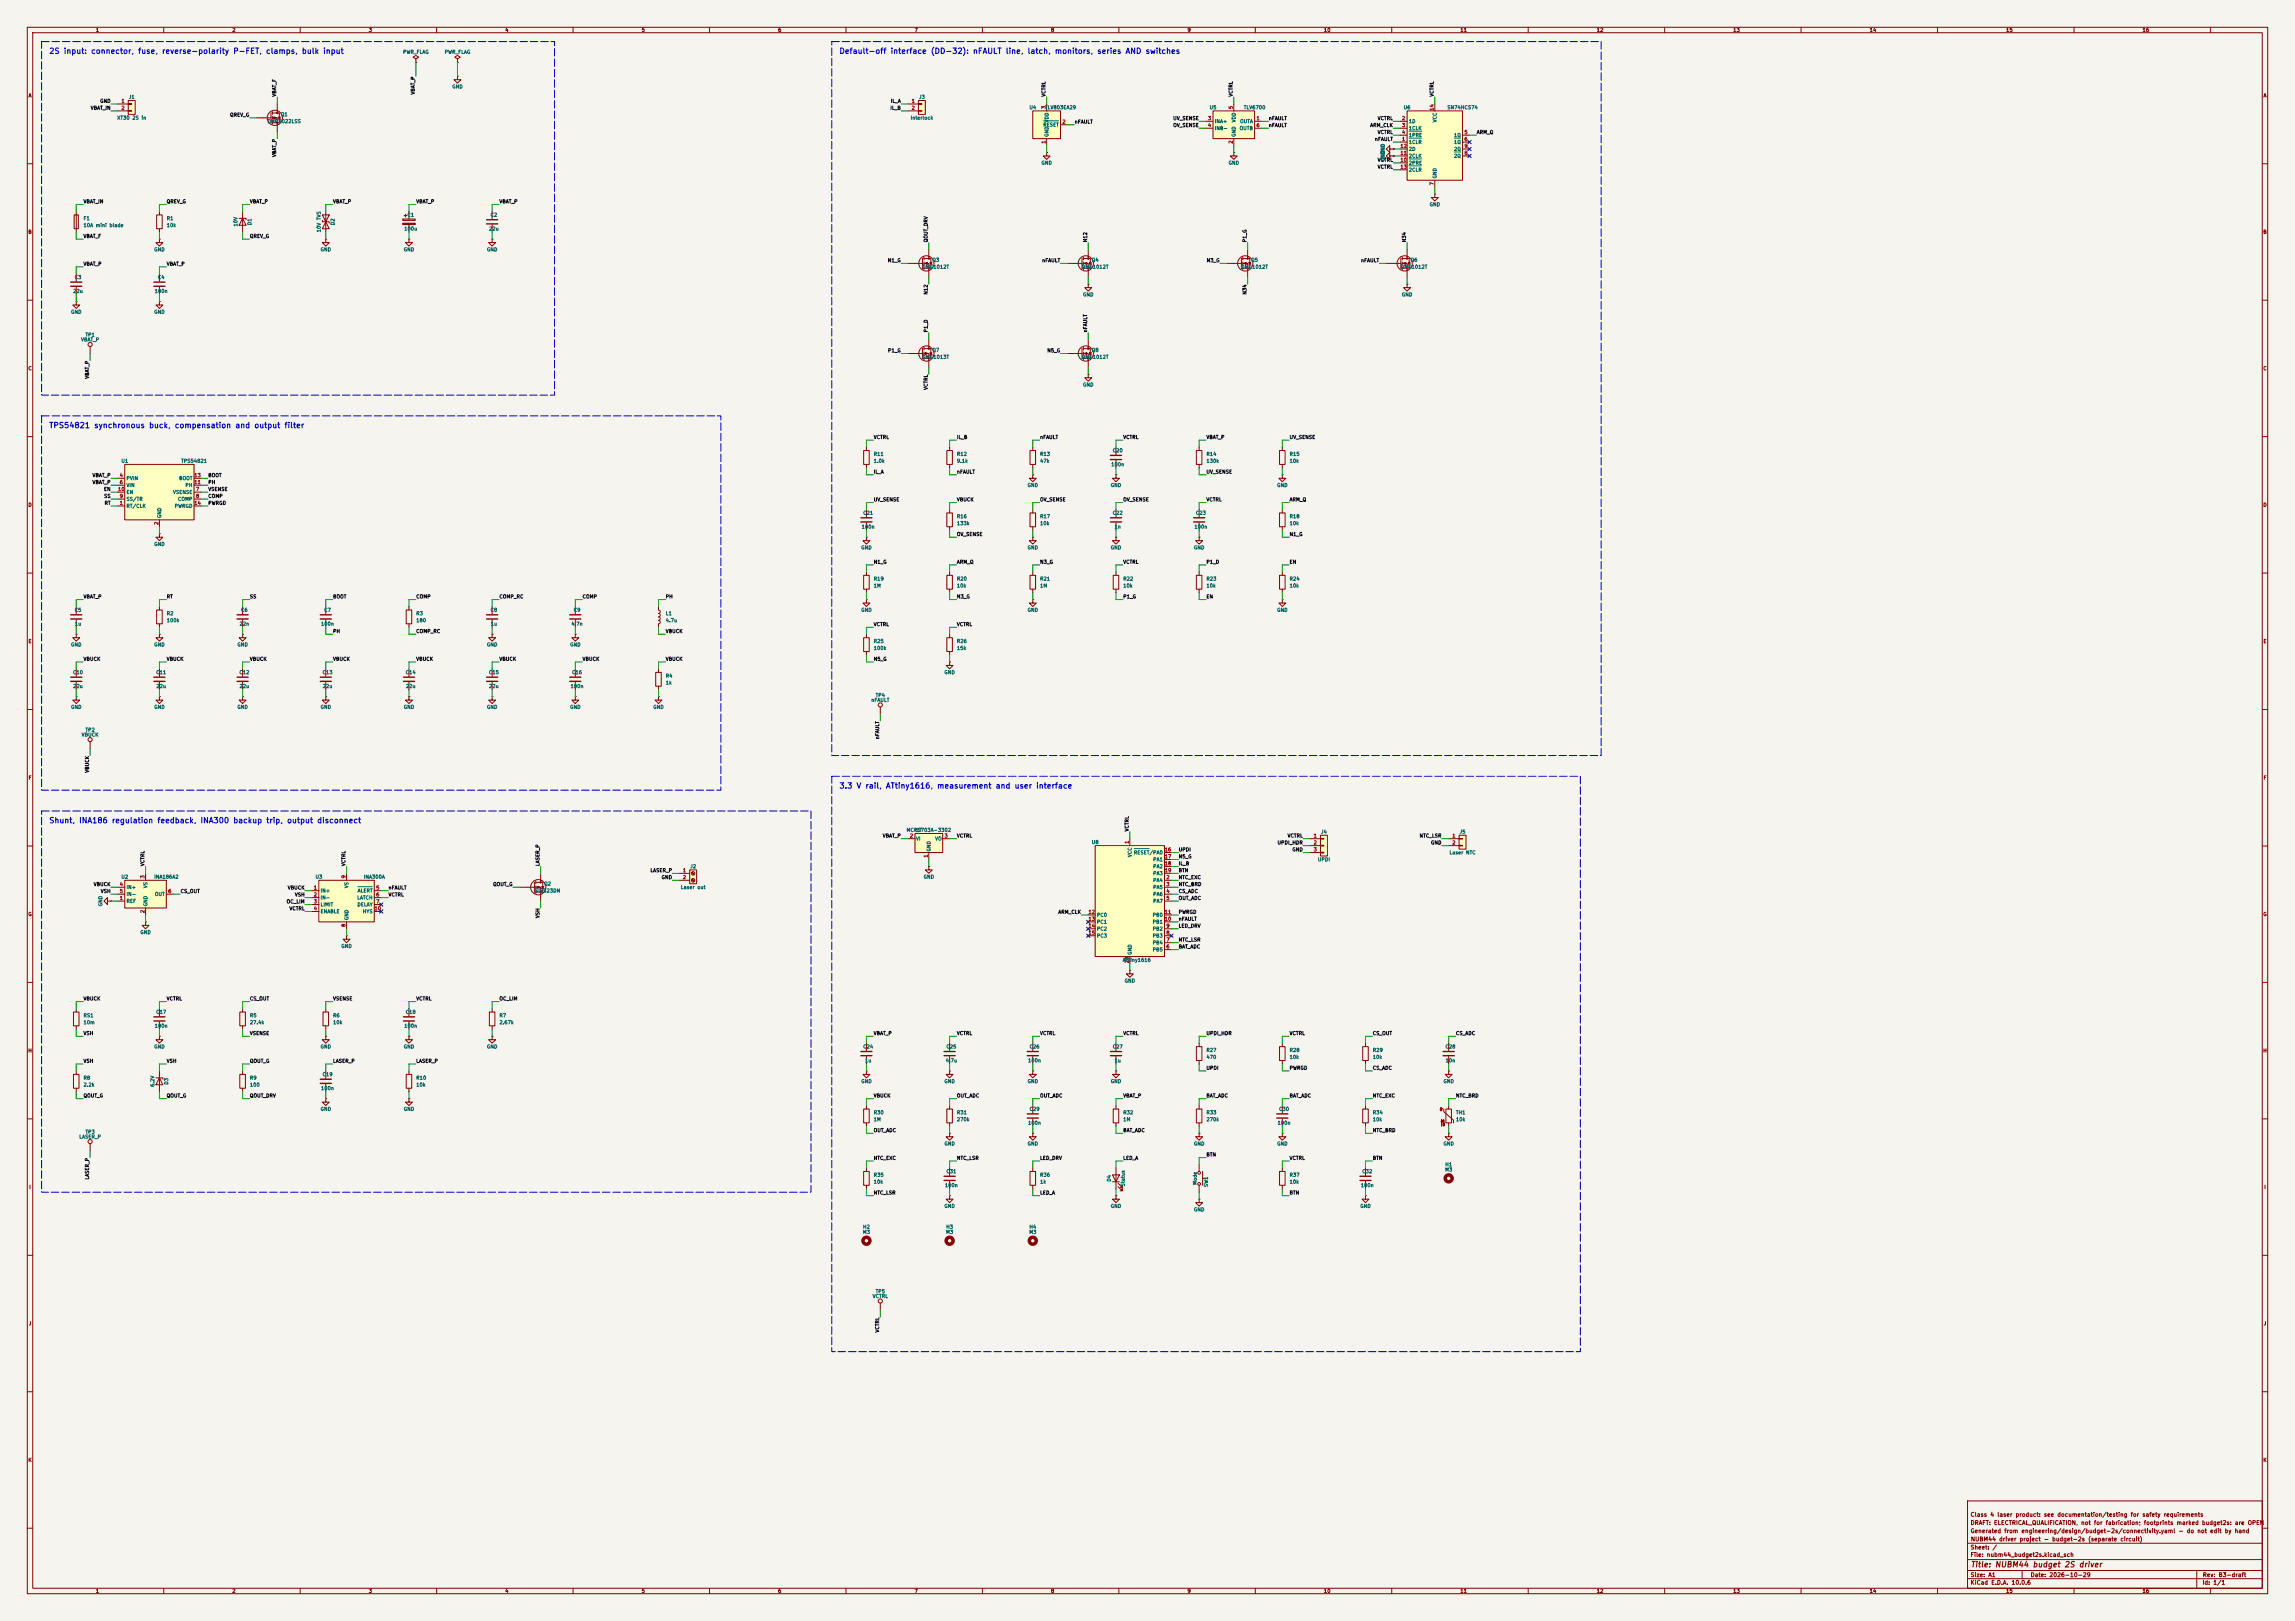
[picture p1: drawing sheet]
<svg xmlns="http://www.w3.org/2000/svg" width="841mm" height="594mm" viewBox="0 0 841 594" stroke-linecap="round" stroke-linejoin="round" font-family="sans-serif">
<defs><g id="words">
<g font-size="2" fill="#0000c2">
<text x="17.8" y="20.2">2S input: connector, fuse, reverse-polarity P-FET, clamps, bulk input</text>
<text x="307.4" y="20.2">Default-off interface (DD-32): nFAULT line, latch, monitors, series AND switches</text>
<text x="17.8" y="157.4">TPS54821 synchronous buck, compensation and output filter</text>
<text x="307.4" y="289.4">3.3 V rail, ATtiny1616, measurement and user interface</text>
<text x="17.8" y="302.1">Shunt, INA186 regulation feedback, INA300 backup trip, output disconnect</text>
</g>
<text font-size="2" fill="#840000" x="722" y="574.8">Title: NUBM44 budget 2S driver</text>
<g font-size="1.5" fill="#840000">
<text x="721.9" y="556.1">Class 4 laser product: see documentation/testing for safety requirements</text>
<text x="721.9" y="562.1">Generated from engineering/design/budget-2s/connectivity.yaml - do not edit by hand</text>
<text x="721.9" y="559.1">DRAFT: ELECTRICAL_QUALIFICATION, not for fabrication; footprints marked budget2s: are OPEN</text>
<text x="721.9" y="568.1">Sheet: /</text>
<text x="722" y="565.1">NUBM44 driver project - budget-2s (separate circuit)</text>
<text x="721.9" y="570.8">File: nubm44_budget2s.kicad_sch</text>
<text x="721.9" y="581">KiCad E.D.A. 10.0.6</text>
<text x="721.9" y="578.2">Size: A1</text>
<text x="743.9" y="578.2">Date: 2026-10-29</text>
<text x="806.9" y="581">Id: 1/1</text>
<text x="807" y="578.2">Rev: B3-draft</text>
</g>
<g font-size="1.3" fill="#840000">
<text x="35" y="12">1</text>
<text x="85" y="12">2</text>
<text x="135" y="12">3</text>
<text x="185" y="12">4</text>
<text x="235" y="12">5</text>
<text x="285" y="12">6</text>
<text x="335" y="12">7</text>
<text x="385" y="12">8</text>
<text x="435" y="12">9</text>
<text x="485" y="12">10</text>
<text x="535" y="12">11</text>
<text x="585" y="12">12</text>
<text x="635" y="12">13</text>
<text x="685" y="12">14</text>
<text x="735" y="12">15</text>
<text x="785" y="12">16</text>
<text x="10.3" y="36">A</text>
<text x="829.3" y="36">A</text>
<text x="10.2" y="86">B</text>
<text x="829.2" y="86">B</text>
<text x="10.2" y="136">C</text>
<text x="829.2" y="136">C</text>
<text x="10.2" y="186">D</text>
<text x="829.2" y="186">D</text>
<text x="10.3" y="236">E</text>
<text x="829.3" y="236">E</text>
<text x="10.3" y="286">F</text>
<text x="829.3" y="286">F</text>
<text x="10.2" y="336">G</text>
<text x="829.2" y="336">G</text>
<text x="10.2" y="386">H</text>
<text x="829.2" y="386">H</text>
<text x="10.6" y="436">I</text>
<text x="829.6" y="436">I</text>
<text x="10.4" y="486">J</text>
<text x="829.4" y="486">J</text>
<text x="10.2" y="536">K</text>
<text x="829.2" y="536">K</text>
<text x="35" y="584">1</text>
<text x="85" y="584">2</text>
<text x="135" y="584">3</text>
<text x="185" y="584">4</text>
<text x="235" y="584">5</text>
<text x="285" y="584">6</text>
<text x="335" y="584">7</text>
<text x="385" y="584">8</text>
<text x="435" y="584">9</text>
<text x="485" y="584">10</text>
<text x="535" y="584">11</text>
<text x="585" y="584">12</text>
<text x="635" y="584">13</text>
<text x="685" y="584">14</text>
<text x="735" y="584">15</text>
<text x="785" y="584">16</text>
</g>
<g font-size="1.3" fill="#006464">
<text x="147.6" y="20">PWR_FLAG</text>
<text x="162.8" y="20">PWR_FLAG</text>
<text x="165.6" y="32.7">GND</text>
<text x="47" y="36.5">J1</text>
<text x="336.6" y="36.5">J3</text>
<text x="377.1" y="40.3">U4</text>
<text x="382.8" y="40.3">TLV803EA29</text>
<text x="443.1" y="40.3">U5</text>
<text x="455.7" y="40.3">TLV6700</text>
<text x="514.2" y="40.3">U6</text>
<text x="530.2" y="40.3">SN74HCS74</text>
<text x="42.8" y="44.1">XT30 2S in</text>
<text x="97.9" y="45.4">DMP2022LSS</text>
<text x="102.7" y="42.9">Q1</text>
<text x="333.6" y="44.1">Interlock</text>
<text x="382.1" y="46.7">RESET</text>
<text x="384.5" y="45" transform="rotate(-90 384.5 45)">VDD</text>
<text x="445" y="45.4">INA+</text>
<text x="445" y="48">INB-</text>
<text x="453.1" y="45" transform="rotate(-90 453.1 45)">VDD</text>
<text x="454.1" y="48">OUTB</text>
<text x="454.3" y="45.4">OUTA</text>
<text x="516.1" y="45.4">1D</text>
<text x="516.1" y="48">1CLK</text>
<text x="526.7" y="45" transform="rotate(-90 526.7 45)">VCC</text>
<text x="384.5" y="50.3" transform="rotate(-90 384.5 50.3)">GND</text>
<text x="453.1" y="50.3" transform="rotate(-90 453.1 50.3)">GND</text>
<text x="516.1" y="53">1CLR</text>
<text x="516.1" y="50.5">1PRE</text>
<text x="532.7" y="50.5">1Q</text>
<text x="532.7" y="53">1Q</text>
<text x="507.7" y="59.2" transform="rotate(-90 507.7 59.2)">GND</text>
<text x="507.7" y="56.7" transform="rotate(-90 507.7 56.7)">GND</text>
<text x="516.1" y="58.1">2CLK</text>
<text x="516.1" y="55.6">2D</text>
<text x="532.7" y="58.1">2Q</text>
<text x="532.7" y="55.6">2Q</text>
<text x="381.5" y="60.7">GND</text>
<text x="450.1" y="60.7">GND</text>
<text x="516.1" y="60.7">2PRE</text>
<text x="516.1" y="63.2">2CLR</text>
<text x="526.7" y="65.6" transform="rotate(-90 526.7 65.6)">GND</text>
<text x="523.7" y="75.9">GND</text>
<text x="30.5" y="81">F1</text>
<text x="30.5" y="83.5">10A mini blade</text>
<text x="60.9" y="81">R1</text>
<text x="60.9" y="83.5">10k</text>
<text x="87.3" y="83.2" transform="rotate(-90 87.3 83.2)">10V</text>
<text x="92.4" y="82.6" transform="rotate(-90 92.4 82.6)">D1</text>
<text x="122.9" y="82.6" transform="rotate(-90 122.9 82.6)">D2</text>
<text x="149.1" y="79.7">C1</text>
<text x="179.6" y="79.7">C2</text>
<text x="117.8" y="85.3" transform="rotate(-90 117.8 85.3)">10V TVS</text>
<text x="148" y="84.8">100u</text>
<text x="179.1" y="84.8">22u</text>
<text x="56.4" y="92.4">GND</text>
<text x="117.3" y="92.4">GND</text>
<text x="147.8" y="92.4">GND</text>
<text x="178.3" y="92.4">GND</text>
<text x="337.9" y="98.8">DMG1012T</text>
<text x="341.5" y="96.2">Q3</text>
<text x="396.3" y="98.8">DMG1012T</text>
<text x="399.9" y="96.2">Q4</text>
<text x="454.7" y="98.8">DMG1012T</text>
<text x="458.3" y="96.2">Q5</text>
<text x="513.1" y="98.8">DMG1012T</text>
<text x="516.8" y="96.2">Q6</text>
<text x="26.7" y="107.6">22u</text>
<text x="27.2" y="102.6">C3</text>
<text x="56.5" y="107.6">100n</text>
<text x="57.7" y="102.6">C4</text>
<text x="396.7" y="108.9">GND</text>
<text x="513.6" y="108.9">GND</text>
<text x="25.9" y="115.3">GND</text>
<text x="56.4" y="115.3">GND</text>
<text x="29.6" y="125.4">VBAT_P</text>
<text x="31.2" y="123.6">TP1</text>
<text x="337.9" y="131.8">DMG1013T</text>
<text x="341.5" y="129.2">Q7</text>
<text x="396.3" y="131.8">DMG1012T</text>
<text x="399.9" y="129.2">Q8</text>
<text x="396.7" y="141.9">GND</text>
<text x="320" y="167.3">R11</text>
<text x="350.5" y="167.3">R12</text>
<text x="381" y="167.3">R13</text>
<text x="407.6" y="166.1">C20</text>
<text x="441.9" y="167.3">R14</text>
<text x="472.4" y="167.3">R15</text>
<text x="44.3" y="169.9">U1</text>
<text x="66.2" y="169.9">TPS54821</text>
<text x="320" y="169.9">1.0k</text>
<text x="350.5" y="169.9">9.1k</text>
<text x="381" y="169.9">47k</text>
<text x="407.1" y="171.1">100n</text>
<text x="441.9" y="169.9">130k</text>
<text x="472.4" y="169.9">10k</text>
<text x="46.2" y="176.2">PVIN</text>
<text x="46.2" y="178.8">VIN</text>
<text x="65.5" y="176.2">BOOT</text>
<text x="67.8" y="178.8">PH</text>
<text x="376.4" y="178.8">GND</text>
<text x="406.9" y="178.8">GND</text>
<text x="467.8" y="178.8">GND</text>
<text x="46.2" y="183.8">SS/TR</text>
<text x="46.2" y="181.3">EN</text>
<text x="63.2" y="181.3">VSENSE</text>
<text x="65.1" y="183.8">COMP</text>
<text x="46.2" y="186.4">RT/CLK</text>
<text x="59.4" y="190" transform="rotate(-90 59.4 190)">GND</text>
<text x="63.9" y="186.4">PWRGD</text>
<text x="316.2" y="188.9">C21</text>
<text x="350.5" y="190.2">R16</text>
<text x="381" y="190.2">R17</text>
<text x="407.6" y="188.9">C22</text>
<text x="438.1" y="188.9">C23</text>
<text x="472.4" y="190.2">R18</text>
<text x="315.6" y="194">100n</text>
<text x="350.5" y="192.7">133k</text>
<text x="381" y="192.7">10k</text>
<text x="408.3" y="194">1n</text>
<text x="437.5" y="194">100n</text>
<text x="472.4" y="192.7">10k</text>
<text x="56.4" y="200.4">GND</text>
<text x="315.4" y="201.6">GND</text>
<text x="376.4" y="201.6">GND</text>
<text x="406.9" y="201.6">GND</text>
<text x="437.4" y="201.6">GND</text>
<text x="320" y="213.1">R19</text>
<text x="320" y="215.6">1M</text>
<text x="350.5" y="213.1">R20</text>
<text x="350.5" y="215.6">10k</text>
<text x="381" y="213.1">R21</text>
<text x="381" y="215.6">1M</text>
<text x="411.5" y="213.1">R22</text>
<text x="411.5" y="215.6">10k</text>
<text x="441.9" y="213.1">R23</text>
<text x="441.9" y="215.6">10k</text>
<text x="472.4" y="213.1">R24</text>
<text x="472.4" y="215.6">10k</text>
<text x="27.2" y="224.5">C5</text>
<text x="60.9" y="225.8">R2</text>
<text x="88.2" y="224.5">C6</text>
<text x="118.6" y="224.5">C7</text>
<text x="152.4" y="225.8">R3</text>
<text x="179.6" y="224.5">C8</text>
<text x="210.1" y="224.5">C9</text>
<text x="243.8" y="225.8">L1</text>
<text x="315.4" y="224.5">GND</text>
<text x="376.4" y="224.5">GND</text>
<text x="467.8" y="224.5">GND</text>
<text x="27.3" y="229.6">1u</text>
<text x="60.9" y="228.3">100k</text>
<text x="87.6" y="229.6">22n</text>
<text x="117.5" y="229.6">100n</text>
<text x="152.4" y="228.3">180</text>
<text x="179.7" y="229.6">1u</text>
<text x="209.2" y="229.6">4.7n</text>
<text x="243.8" y="228.3">4.7u</text>
<text x="25.9" y="237.2">GND</text>
<text x="56.4" y="237.2">GND</text>
<text x="86.8" y="237.2">GND</text>
<text x="178.3" y="237.2">GND</text>
<text x="208.8" y="237.2">GND</text>
<text x="320" y="235.9">R25</text>
<text x="320" y="238.5">100k</text>
<text x="350.5" y="235.9">R26</text>
<text x="350.5" y="238.5">15k</text>
<text x="26.6" y="247.3">C10</text>
<text x="57.1" y="247.3">C11</text>
<text x="87.6" y="247.3">C12</text>
<text x="118" y="247.3">C13</text>
<text x="148.5" y="247.3">C14</text>
<text x="179" y="247.3">C15</text>
<text x="209.5" y="247.3">C16</text>
<text x="243.8" y="248.6">R4</text>
<text x="243.8" y="251.2">1k</text>
<text x="345.9" y="247.3">GND</text>
<text x="26.7" y="252.4">22u</text>
<text x="57.1" y="252.4">22u</text>
<text x="87.6" y="252.4">22u</text>
<text x="118.1" y="252.4">22u</text>
<text x="148.6" y="252.4">22u</text>
<text x="179.1" y="252.4">22u</text>
<text x="208.9" y="252.4">100n</text>
<text x="319.1" y="257.5">nFAULT</text>
<text x="320.7" y="255.7">TP4</text>
<text x="25.9" y="260">GND</text>
<text x="56.4" y="260">GND</text>
<text x="86.8" y="260">GND</text>
<text x="117.3" y="260">GND</text>
<text x="147.8" y="260">GND</text>
<text x="178.3" y="260">GND</text>
<text x="208.8" y="260">GND</text>
<text x="239.2" y="260">GND</text>
<text x="31.2" y="268.4">TP2</text>
<text x="29.8" y="270.2">VBUCK</text>
<text x="332.1" y="305.1">MCP1703A-3302</text>
<text x="335.2" y="305.1">U7</text>
<text x="483.9" y="305.8">J4</text>
<text x="534.7" y="305.8">J5</text>
<text x="335.5" y="308.3">VI</text>
<text x="342.5" y="308.3">VO</text>
<text x="399.9" y="309.6">U8</text>
<text x="341.3" y="312.2" transform="rotate(-90 341.3 312.2)">GND</text>
<text x="415" y="314.2" transform="rotate(-90 415 314.2)">VCC</text>
<text x="415.3" y="313.4">RESET/PA0</text>
<text x="422.4" y="315.9">PA1</text>
<text x="482.8" y="315.9">UPDI</text>
<text x="531" y="313.4">Laser NTC</text>
<text x="44.3" y="322.3">U2</text>
<text x="56.4" y="322.3">INA186A2</text>
<text x="115.4" y="322.3">U3</text>
<text x="133.2" y="322.3">INA300A</text>
<text x="252.8" y="318.5">J2</text>
<text x="338.3" y="322.3">GND</text>
<text x="422.4" y="323.5">PA4</text>
<text x="422.4" y="318.5">PA2</text>
<text x="422.4" y="321">PA3</text>
<text x="46.2" y="326.1">IN+</text>
<text x="46.2" y="328.6">IN-</text>
<text x="54.3" y="325.6" transform="rotate(-90 54.3 325.6)">VS</text>
<text x="56.6" y="328.6">OUT</text>
<text x="117.3" y="327.4">IN+</text>
<text x="117.3" y="329.9">IN-</text>
<text x="128" y="325.6" transform="rotate(-90 128 325.6)">VS</text>
<text x="130.7" y="329.9">LATCH</text>
<text x="130.9" y="327.4">ALERT</text>
<text x="195.9" y="327.4">SiSS23DN</text>
<text x="199.3" y="324.8">Q2</text>
<text x="249.3" y="326.1">Laser out</text>
<text x="422.4" y="326.1">PA5</text>
<text x="422.4" y="328.6">PA6</text>
<text x="37.8" y="332.3" transform="rotate(-90 37.8 332.3)">GND</text>
<text x="46.2" y="331.2">REF</text>
<text x="54.3" y="332.3" transform="rotate(-90 54.3 332.3)">GND</text>
<text x="117.3" y="332.4">LIMIT</text>
<text x="117.3" y="335">ENABLE</text>
<text x="130.8" y="332.4">DELAY</text>
<text x="132.8" y="335">HYS</text>
<text x="422.4" y="331.2">PA7</text>
<text x="128" y="337.3" transform="rotate(-90 128 337.3)">GND</text>
<text x="401.8" y="336.2">PC0</text>
<text x="401.8" y="338.8">PC1</text>
<text x="401.8" y="341.3">PC2</text>
<text x="422.2" y="341.3">PB2</text>
<text x="422.2" y="338.8">PB1</text>
<text x="422.2" y="336.2">PB0</text>
<text x="51.3" y="342.6">GND</text>
<text x="124.9" y="347.7">GND</text>
<text x="401.8" y="343.9">PC3</text>
<text x="422.2" y="346.4">PB4</text>
<text x="422.2" y="343.9">PB3</text>
<text x="411.3" y="352.8">ATtiny1616</text>
<text x="415" y="350" transform="rotate(-90 415 350)">GND</text>
<text x="422.2" y="348.9">PB5</text>
<text x="412" y="360.4">GND</text>
<text x="57.1" y="371.8">C17</text>
<text x="148.5" y="371.8">C18</text>
<text x="30.5" y="373.1">RS1</text>
<text x="30.5" y="375.6">10m</text>
<text x="56.5" y="376.9">100n</text>
<text x="91.4" y="373.1">R5</text>
<text x="91.4" y="375.6">27.4k</text>
<text x="121.9" y="373.1">R6</text>
<text x="121.9" y="375.6">10k</text>
<text x="148" y="376.9">100n</text>
<text x="182.9" y="373.1">R7</text>
<text x="182.9" y="375.6">2.67k</text>
<text x="56.4" y="384.5">GND</text>
<text x="117.3" y="384.5">GND</text>
<text x="147.8" y="384.5">GND</text>
<text x="178.3" y="384.5">GND</text>
<text x="316.2" y="384.5">C24</text>
<text x="316.8" y="389.6">1u</text>
<text x="346.4" y="389.6">4.7u</text>
<text x="346.6" y="384.5">C25</text>
<text x="376.6" y="389.6">100n</text>
<text x="377.1" y="384.5">C26</text>
<text x="407.6" y="384.5">C27</text>
<text x="408.3" y="389.6">1u</text>
<text x="441.9" y="385.8">R27</text>
<text x="441.9" y="388.3">470</text>
<text x="472.4" y="385.8">R28</text>
<text x="472.4" y="388.3">10k</text>
<text x="502.9" y="385.8">R29</text>
<text x="502.9" y="388.3">10k</text>
<text x="529.5" y="384.5">C28</text>
<text x="529.6" y="389.6">10n</text>
<text x="30.5" y="395.9">R8</text>
<text x="91.4" y="395.9">R9</text>
<text x="118" y="394.7">C19</text>
<text x="152.4" y="395.9">R10</text>
<text x="30.5" y="398.5">2.2k</text>
<text x="56.8" y="398.4" transform="rotate(-90 56.8 398.4)">6.2V</text>
<text x="61.9" y="397.6" transform="rotate(-90 61.9 397.6)">D3</text>
<text x="91.4" y="398.5">100</text>
<text x="117.5" y="399.7">100n</text>
<text x="152.4" y="398.5">10k</text>
<text x="315.4" y="397.2">GND</text>
<text x="345.9" y="397.2">GND</text>
<text x="376.4" y="397.2">GND</text>
<text x="406.9" y="397.2">GND</text>
<text x="528.8" y="397.2">GND</text>
<text x="117.3" y="407.4">GND</text>
<text x="147.8" y="407.4">GND</text>
<text x="377.1" y="407.4">C29</text>
<text x="468.6" y="407.4">C30</text>
<text x="320" y="408.6">R30</text>
<text x="320" y="411.2">1M</text>
<text x="350.5" y="408.6">R31</text>
<text x="350.5" y="411.2">270k</text>
<text x="376.6" y="412.4">100n</text>
<text x="411.5" y="408.6">R32</text>
<text x="411.5" y="411.2">1M</text>
<text x="441.9" y="408.6">R33</text>
<text x="441.9" y="411.2">270k</text>
<text x="468" y="412.4">100n</text>
<text x="502.9" y="408.6">R34</text>
<text x="502.9" y="411.2">10k</text>
<text x="533.4" y="408.6">TH1</text>
<text x="533.4" y="411.2">10k</text>
<text x="28.9" y="417.5">LASER_P</text>
<text x="31.2" y="415.7">TP3</text>
<text x="345.9" y="420.1">GND</text>
<text x="376.4" y="420.1">GND</text>
<text x="437.4" y="420.1">GND</text>
<text x="467.8" y="420.1">GND</text>
<text x="528.8" y="420.1">GND</text>
<text x="320" y="431.5">R35</text>
<text x="346.6" y="430.2">C31</text>
<text x="381" y="431.5">R36</text>
<text x="472.4" y="431.5">R37</text>
<text x="499" y="430.2">C32</text>
<text x="529.4" y="429.6">M3</text>
<text x="529.5" y="427.7">H1</text>
<text x="320" y="434">10k</text>
<text x="346.1" y="435.3">100n</text>
<text x="381" y="434">1k</text>
<text x="407.4" y="433.2" transform="rotate(-90 407.4 433.2)">D4</text>
<text x="412.4" y="434.9" transform="rotate(-90 412.4 434.9)">Status</text>
<text x="438.9" y="434.3" transform="rotate(-90 438.9 434.3)">Mode</text>
<text x="442.9" y="435.1" transform="rotate(-90 442.9 435.1)">SW1</text>
<text x="472.4" y="434">10k</text>
<text x="498.5" y="435.3">100n</text>
<text x="345.9" y="442.9">GND</text>
<text x="406.9" y="442.9">GND</text>
<text x="498.3" y="442.9">GND</text>
<text x="437.4" y="444.2">GND</text>
<text x="316" y="452.4">M3</text>
<text x="316.1" y="450.5">H2</text>
<text x="346.5" y="452.4">M3</text>
<text x="346.6" y="450.5">H3</text>
<text x="377" y="452.4">M3</text>
<text x="377.1" y="450.5">H4</text>
<text x="319.6" y="475.9">VCTRL</text>
<text x="320.7" y="474.2">TP5</text>
</g>
<g font-size="1.3" fill="#0f0f0f">
<text x="101.5" y="35.6" transform="rotate(-90 101.5 35.6)">VBAT_F</text>
<text x="152.3" y="34.8" transform="rotate(-90 152.3 34.8)">VBAT_P</text>
<text x="383.4" y="35.6" transform="rotate(-90 383.4 35.6)">VCTRL</text>
<text x="452" y="35.6" transform="rotate(-90 452 35.6)">VCTRL</text>
<text x="525.7" y="35.6" transform="rotate(-90 525.7 35.6)">VCTRL</text>
<text x="33.1" y="40.5">VBAT_IN</text>
<text x="36.5" y="38">GND</text>
<text x="326.1" y="40.5">IL_B</text>
<text x="326.3" y="38">IL_A</text>
<text x="84.1" y="43.1">QREV_G</text>
<text x="393.7" y="45.6">nFAULT</text>
<text x="429.8" y="44.3">UV_SENSE</text>
<text x="429.8" y="46.9">OV_SENSE</text>
<text x="464.8" y="46.9">nFAULT</text>
<text x="464.8" y="44.3">nFAULT</text>
<text x="502" y="46.9">ARM_CLK</text>
<text x="504.7" y="44.3">VCTRL</text>
<text x="503.7" y="51.9">nFAULT</text>
<text x="504.7" y="49.4">VCTRL</text>
<text x="541" y="49.4">ARM_Q</text>
<text x="101.5" y="57.7" transform="rotate(-90 101.5 57.7)">VBAT_P</text>
<text x="504.7" y="59.6">VCTRL</text>
<text x="504.7" y="62.1">VCTRL</text>
<text x="30.5" y="74.8">VBAT_IN</text>
<text x="60.9" y="74.8">QREV_G</text>
<text x="91.4" y="74.8">VBAT_P</text>
<text x="121.9" y="74.8">VBAT_P</text>
<text x="152.4" y="74.8">VBAT_P</text>
<text x="182.9" y="74.8">VBAT_P</text>
<text x="30.5" y="87.5">VBAT_F</text>
<text x="91.4" y="87.5">QREV_G</text>
<text x="340.2" y="88.9" transform="rotate(-90 340.2 88.9)">QOUT_DRV</text>
<text x="398.7" y="88.9" transform="rotate(-90 398.7 88.9)">N12</text>
<text x="457.1" y="88.9" transform="rotate(-90 457.1 88.9)">P1_G</text>
<text x="515.5" y="88.9" transform="rotate(-90 515.5 88.9)">N34</text>
<text x="30.5" y="97.7">VBAT_P</text>
<text x="60.9" y="97.7">VBAT_P</text>
<text x="325.2" y="96.4">N1_G</text>
<text x="381.7" y="96.4">nFAULT</text>
<text x="442" y="96.4">N3_G</text>
<text x="498.6" y="96.4">nFAULT</text>
<text x="340.2" y="108.1" transform="rotate(-90 340.2 108.1)">N12</text>
<text x="457.1" y="108.1" transform="rotate(-90 457.1 108.1)">N34</text>
<text x="340.2" y="121.9" transform="rotate(-90 340.2 121.9)">P1_D</text>
<text x="398.7" y="121.9" transform="rotate(-90 398.7 121.9)">nFAULT</text>
<text x="325.3" y="129.4">P1_G</text>
<text x="383.6" y="129.4">N5_G</text>
<text x="32.9" y="139" transform="rotate(-90 32.9 139)">VBAT_P</text>
<text x="340.2" y="143" transform="rotate(-90 340.2 143)">VCTRL</text>
<text x="320" y="161.2">VCTRL</text>
<text x="350.5" y="161.2">IL_B</text>
<text x="381" y="161.2">nFAULT</text>
<text x="411.5" y="161.2">VCTRL</text>
<text x="441.9" y="161.2">VBAT_P</text>
<text x="472.4" y="161.2">UV_SENSE</text>
<text x="320" y="173.9">IL_A</text>
<text x="350.5" y="173.9">nFAULT</text>
<text x="441.9" y="173.9">UV_SENSE</text>
<text x="33.8" y="177.7">VBAT_P</text>
<text x="33.8" y="175.1">VBAT_P</text>
<text x="76.2" y="177.7">PH</text>
<text x="76.2" y="175.1">BOOT</text>
<text x="37.9" y="180.2">EN</text>
<text x="38" y="182.8">SS</text>
<text x="38.2" y="185.3">RT</text>
<text x="76.2" y="180.2">VSENSE</text>
<text x="76.2" y="185.3">PWRGD</text>
<text x="76.2" y="182.8">COMP</text>
<text x="320" y="184">UV_SENSE</text>
<text x="350.5" y="184">VBUCK</text>
<text x="381" y="184">OV_SENSE</text>
<text x="411.5" y="184">OV_SENSE</text>
<text x="441.9" y="184">VCTRL</text>
<text x="472.4" y="184">ARM_Q</text>
<text x="350.5" y="196.7">OV_SENSE</text>
<text x="472.4" y="196.7">N1_G</text>
<text x="320" y="206.9">N1_G</text>
<text x="350.5" y="206.9">ARM_Q</text>
<text x="381" y="206.9">N3_G</text>
<text x="411.5" y="206.9">VCTRL</text>
<text x="441.9" y="206.9">P1_D</text>
<text x="472.4" y="206.9">EN</text>
<text x="30.5" y="219.6">VBAT_P</text>
<text x="60.9" y="219.6">RT</text>
<text x="91.4" y="219.6">SS</text>
<text x="121.9" y="219.6">BOOT</text>
<text x="152.4" y="219.6">COMP</text>
<text x="182.9" y="219.6">COMP_RC</text>
<text x="213.3" y="219.6">COMP</text>
<text x="243.8" y="219.6">PH</text>
<text x="350.5" y="219.6">N3_G</text>
<text x="411.5" y="219.6">P1_G</text>
<text x="441.9" y="219.6">EN</text>
<text x="121.9" y="232.3">PH</text>
<text x="152.4" y="232.3">COMP_RC</text>
<text x="243.8" y="232.3">VBUCK</text>
<text x="320" y="229.7">VCTRL</text>
<text x="350.5" y="229.7">VCTRL</text>
<text x="30.5" y="242.4">VBUCK</text>
<text x="60.9" y="242.4">VBUCK</text>
<text x="91.4" y="242.4">VBUCK</text>
<text x="121.9" y="242.4">VBUCK</text>
<text x="152.4" y="242.4">VBUCK</text>
<text x="182.9" y="242.4">VBUCK</text>
<text x="213.3" y="242.4">VBUCK</text>
<text x="243.8" y="242.4">VBUCK</text>
<text x="320" y="242.4">N5_G</text>
<text x="322.5" y="271" transform="rotate(-90 322.5 271)">nFAULT</text>
<text x="32.9" y="283.3" transform="rotate(-90 32.9 283.3)">VBUCK</text>
<text x="413.9" y="304.8" transform="rotate(-90 413.9 304.8)">VCTRL</text>
<text x="323.3" y="307.2">VBAT_P</text>
<text x="350.5" y="307.2">VCTRL</text>
<text x="468" y="309.8">UPDI_HDR</text>
<text x="471.7" y="307.2">VCTRL</text>
<text x="520" y="307.2">NTC_LSR</text>
<text x="524.2" y="309.8">GND</text>
<text x="53.2" y="317.5" transform="rotate(-90 53.2 317.5)">VCTRL</text>
<text x="126.9" y="317.5" transform="rotate(-90 126.9 317.5)">VCTRL</text>
<text x="198" y="317.5" transform="rotate(-90 198 317.5)">LASER_P</text>
<text x="431.8" y="312.3">UPDI</text>
<text x="431.8" y="314.8">N5_G</text>
<text x="431.8" y="317.4">IL_B</text>
<text x="473.4" y="312.3">GND</text>
<text x="238.2" y="319.9">LASER_P</text>
<text x="242.3" y="322.5">GND</text>
<text x="431.8" y="319.9">BTN</text>
<text x="431.8" y="322.5">NTC_EXC</text>
<text x="34.2" y="325">VBUCK</text>
<text x="36.8" y="327.5">VSH</text>
<text x="66" y="327.5">CS_OUT</text>
<text x="105.3" y="326.3">VBUCK</text>
<text x="107.9" y="328.8">VSH</text>
<text x="142.2" y="328.8">VCTRL</text>
<text x="142.2" y="326.3">nFAULT</text>
<text x="180.5" y="325">QOUT_G</text>
<text x="431.8" y="327.5">CS_ADC</text>
<text x="431.8" y="325">NTC_BRD</text>
<text x="104.9" y="331.3">OC_LIM</text>
<text x="105.9" y="333.9">VCTRL</text>
<text x="387.7" y="335.2">ARM_CLK</text>
<text x="431.8" y="330.1">OUT_ADC</text>
<text x="431.8" y="335.2">PWRGD</text>
<text x="198" y="336.6" transform="rotate(-90 198 336.6)">VSH</text>
<text x="431.8" y="337.7">nFAULT</text>
<text x="431.8" y="340.2">LED_DRV</text>
<text x="431.8" y="345.3">NTC_LSR</text>
<text x="431.8" y="347.9">BAT_ADC</text>
<text x="30.5" y="366.9">VBUCK</text>
<text x="60.9" y="366.9">VCTRL</text>
<text x="91.4" y="366.9">CS_OUT</text>
<text x="121.9" y="366.9">VSENSE</text>
<text x="152.4" y="366.9">VCTRL</text>
<text x="182.9" y="366.9">OC_LIM</text>
<text x="30.5" y="379.6">VSH</text>
<text x="91.4" y="379.6">VSENSE</text>
<text x="320" y="379.6">VBAT_P</text>
<text x="350.5" y="379.6">VCTRL</text>
<text x="381" y="379.6">VCTRL</text>
<text x="411.5" y="379.6">VCTRL</text>
<text x="441.9" y="379.6">UPDI_HDR</text>
<text x="472.4" y="379.6">VCTRL</text>
<text x="502.9" y="379.6">CS_OUT</text>
<text x="533.4" y="379.6">CS_ADC</text>
<text x="30.5" y="389.8">VSH</text>
<text x="60.9" y="389.8">VSH</text>
<text x="91.4" y="389.8">QOUT_G</text>
<text x="121.9" y="389.8">LASER_P</text>
<text x="152.4" y="389.8">LASER_P</text>
<text x="441.9" y="392.3">UPDI</text>
<text x="472.4" y="392.3">PWRGD</text>
<text x="502.9" y="392.3">CS_ADC</text>
<text x="30.5" y="402.5">QOUT_G</text>
<text x="60.9" y="402.5">QOUT_G</text>
<text x="91.4" y="402.5">QOUT_DRV</text>
<text x="320" y="402.5">VBUCK</text>
<text x="350.5" y="402.5">OUT_ADC</text>
<text x="381" y="402.5">OUT_ADC</text>
<text x="411.5" y="402.5">VBAT_P</text>
<text x="441.9" y="402.5">BAT_ADC</text>
<text x="472.4" y="402.5">BAT_ADC</text>
<text x="502.9" y="402.5">NTC_EXC</text>
<text x="533.4" y="402.5">NTC_BRD</text>
<text x="320" y="415.2">OUT_ADC</text>
<text x="411.5" y="415.2">BAT_ADC</text>
<text x="502.9" y="415.2">NTC_BRD</text>
<text x="320" y="425.3">NTC_EXC</text>
<text x="350.5" y="425.3">NTC_LSR</text>
<text x="381" y="425.3">LED_DRV</text>
<text x="411.5" y="425.3">LED_A</text>
<text x="441.9" y="424.1">BTN</text>
<text x="472.4" y="425.3">VCTRL</text>
<text x="502.9" y="425.3">BTN</text>
<text x="32.9" y="432.4" transform="rotate(-90 32.9 432.4)">LASER_P</text>
<text x="320" y="438">NTC_LSR</text>
<text x="381" y="438">LED_A</text>
<text x="472.4" y="438">BTN</text>
<text x="322.5" y="488.5" transform="rotate(-90 322.5 488.5)">VCTRL</text>
</g>
<g font-size="1.3" fill="#a90000">
<text x="44.4" y="38">1</text>
<text x="44.4" y="40.5">2</text>
<text x="333.9" y="38">1</text>
<text x="333.9" y="40.5">2</text>
<text x="383.4" y="40.1" transform="rotate(-90 383.4 40.1)">3</text>
<text x="452" y="40.1" transform="rotate(-90 452 40.1)">5</text>
<text x="525.6" y="40.7" transform="rotate(-90 525.6 40.7)">14</text>
<text x="389.2" y="45.6">2</text>
<text x="442.5" y="44.3">3</text>
<text x="442.5" y="46.9">4</text>
<text x="460.3" y="44.3">1</text>
<text x="460.3" y="46.9">6</text>
<text x="513.6" y="44.3">2</text>
<text x="513.6" y="46.9">3</text>
<text x="383.4" y="52.8" transform="rotate(-90 383.4 52.8)">1</text>
<text x="452" y="52.8" transform="rotate(-90 452 52.8)">2</text>
<text x="513.6" y="51.9">1</text>
<text x="513.6" y="49.4">4</text>
<text x="536.5" y="49.4">5</text>
<text x="536.5" y="51.9">6</text>
<text x="513" y="59.6">10</text>
<text x="513" y="57">11</text>
<text x="513" y="54.5">12</text>
<text x="536.5" y="57">8</text>
<text x="536.5" y="54.5">9</text>
<text x="513" y="62.1">13</text>
<text x="525.6" y="68" transform="rotate(-90 525.6 68)">7</text>
<text x="43.7" y="175.1">4</text>
<text x="43.7" y="177.7">6</text>
<text x="71.1" y="177.7">11</text>
<text x="71.1" y="175.1">13</text>
<text x="43.1" y="180.2">10</text>
<text x="43.7" y="185.3">1</text>
<text x="43.7" y="182.7">9</text>
<text x="71.1" y="185.3">14</text>
<text x="71.7" y="180.2">7</text>
<text x="71.7" y="182.7">8</text>
<text x="58.3" y="192.5" transform="rotate(-90 58.3 192.5)">2</text>
<text x="333.3" y="307.2">2</text>
<text x="346" y="307.2">3</text>
<text x="413.9" y="309.3" transform="rotate(-90 413.9 309.3)">1</text>
<text x="481.2" y="307.2">1</text>
<text x="481.2" y="309.7">2</text>
<text x="532" y="307.2">1</text>
<text x="532" y="309.7">2</text>
<text x="340.2" y="314.4" transform="rotate(-90 340.2 314.4)">1</text>
<text x="426.7" y="312.3">16</text>
<text x="426.7" y="314.8">17</text>
<text x="426.7" y="317.4">18</text>
<text x="481.2" y="312.3">3</text>
<text x="53.2" y="322" transform="rotate(-90 53.2 322)">3</text>
<text x="126.9" y="322" transform="rotate(-90 126.9 322)">9</text>
<text x="250.1" y="319.9">1</text>
<text x="250.1" y="322.4">2</text>
<text x="426.7" y="319.9">19</text>
<text x="427.3" y="322.4">2</text>
<text x="43.7" y="325">4</text>
<text x="43.7" y="327.5">5</text>
<text x="61.5" y="327.5">6</text>
<text x="114.8" y="326.3">1</text>
<text x="114.8" y="328.8">2</text>
<text x="137.7" y="326.3">5</text>
<text x="137.7" y="328.8">6</text>
<text x="427.3" y="325">3</text>
<text x="427.3" y="327.5">4</text>
<text x="43.7" y="330.1">1</text>
<text x="53.2" y="334.7" transform="rotate(-90 53.2 334.7)">2</text>
<text x="114.8" y="331.3">3</text>
<text x="114.8" y="333.9">4</text>
<text x="137.1" y="333.9">10</text>
<text x="137.7" y="331.3">7</text>
<text x="398.7" y="335.1">12</text>
<text x="426.7" y="335.1">11</text>
<text x="427.3" y="330.1">5</text>
<text x="126.9" y="339.8" transform="rotate(-90 126.9 339.8)">8</text>
<text x="398.7" y="337.7">13</text>
<text x="398.7" y="340.2">14</text>
<text x="426.7" y="337.7">10</text>
<text x="427.3" y="340.2">9</text>
<text x="398.7" y="342.8">15</text>
<text x="427.3" y="347.8">6</text>
<text x="427.3" y="345.3">7</text>
<text x="427.3" y="342.8">8</text>
<text x="413.9" y="353.1" transform="rotate(-90 413.9 353.1)">20</text>
</g>
</g></defs>
<path d="M0 0h841v594h-841z" fill="#f5f4ef" stroke="#f5f4ef" stroke-width=".37"/>
<g fill="none" stroke="#840000" stroke-width=".37">
<path d="M10 10h821v574h-821zM12 12h817v570h-817zM60 10v2M110 10v2M160 10v2M210 10v2M260 10v2M310 10v2M360 10v2M410 10v2M460 10v2M510 10v2"/>
<path d="M560 10v2M610 10v2M660 10v2M710 10v2M760 10v2M810 10v2M10 60h2M383.5 55.9v1.2h1.3l-1.3 1.3-1.2-1.3h1.2M383.5 55.9h.1M829 60h2M57.4 78.7h2v5.1h-2zM58.4 77.5v1.2"/>
<path d="M58.4 83.8v1.3M119.4 87.6v1.3h1.2l-1.2 1.3-1.3-1.3h1.3M119.4 87.6h.1M10 110h2M829 110h2M391.2 129.5h5.3M396.5 127.6v3.8M397 127.8h2.5v3.5h-2.5M397 129.5h1.8v5.1M397 127.3v1M397 129v1M397 130.8v1"/>
<path d="M398.8 137.2v1.2h1.2l-1.2 1.3-1.3-1.3h1.3M398.8 137.2h.1M398.8 124.5v3.3M399.2 129.2h.7M399.5 129.2l.4 .6h-.7zM10 160h2M829 160h2M10 210h2M829 210h2M148.8 223.5h2.1v5.1h-2.1zM149.9 222.2v1.3M149.9 228.6v1.3"/>
<path d="M180.3 222.2v2.8M180.3 227.1v2.8M10 260h2M149.9 255.3v1.2h1.2l-1.2 1.3-1.3-1.3h1.3M149.9 255.3h.1M149.9 245.1v2.8M149.9 249.9v2.8M241.3 255.3v1.2h1.3l-1.3 1.3-1.3-1.3h1.3M241.3 255.3h.1M829 260h2M10 310h2M829 310h2"/>
<path d="M10 360h2M127 342.9v1.3h1.3l-1.3 1.2-1.3-1.2h1.3M127 342.9h.1M829 360h2M118.4 370.8h2v5.1h-2zM119.4 379.7v1.3h1.2l-1.2 1.3-1.3-1.3h1.3M119.4 379.7h.1M119.4 369.6v1.2M119.4 375.9v1.3M149.9 379.7v1.3h1.2l-1.2 1.3-1.3-1.3h1.3M149.9 379.7h.1M149.9 369.6v2.8"/>
<path d="M149.9 374.4v2.8M10 410h2M829 410h2M10 460h2M829 460h2M10 510h2M829 510h2M10 560h2M721 550h108v32h-108zM829 560h2M721 578.5h108M721 575.5h108"/>
<path d="M721 571.5h108M721 565.5h108M741 575.5v3M805 575.5v6.5M60 582v2M110 582v2M160 582v2M210 582v2M260 582v2M310 582v2M360 582v2M410 582v2"/>
<path d="M460 582v2M510 582v2M560 582v2M610 582v2M660 582v2M710 582v2M760 582v2M810 582v2"/>
<circle cx="397.9" cy="129.5" r="2.79"/>
</g>
<g fill="#840000" stroke="#840000" stroke-width=".37">
<path d="M397.3 129.5l1-.3v.7z"/>
<circle cx="398.8" cy="127.8" r=".25"/>
<circle cx="398.8" cy="131.3" r=".25"/>
</g>
<path d="M178.3 225.3h4.1M178.3 226.8h4.1M147.8 248.2h4.1M147.8 249.7h4.1M147.8 372.6h4.1M147.8 374.1h4.1" fill="none" stroke="#840000" stroke-width=".51"/>
<path d="M378.5 40.6h10.1v10.2h-10.1z" fill="#ffffc2"/>
<g fill="none" stroke="#840000" stroke-width=".37">
<path d="M383.5 38.1v2.5M378.5 40.6h10.1v10.2h-10.1zM383.5 50.8v2.5M388.6 45.7h2.6M332.7 96.5h5.4M338.1 94.6v3.8M338.6 94.7h2.5v3.6h-2.5M338.6 96.5h1.8v5.1M338.6 94.2v1M338.6 96v1M338.6 97.8v1M340.4 91.4v3.3"/>
<path d="M340.7 96.1h.8M341.1 96.1l.4 .7h-.8z"/>
<circle cx="339.5" cy="96.5" r="2.79"/>
</g>
<path d="M382.4 44.3h5.5" fill="none" stroke="#006464" stroke-width=".37"/>
<g fill="#840000" stroke="#840000" stroke-width=".37">
<path d="M338.8 96.5l1.1-.4v.8z"/>
<circle cx="340.4" cy="94.7" r=".25"/>
<circle cx="340.4" cy="98.3" r=".25"/>
</g>
<path d="M47 36.8h2.5v5.1h-2.5z" fill="#ffffc2"/>
<path d="M43.2 38.1h3.8M47 36.8h2.5v5.1h-2.5zM47 38h1.3v.2h-1.3zM152.4 21.6l1-.6-1-.7-1 .7 1 .6v1.3M152.4 22.9h.1M167.6 27.9v1.3h1.3l-1.3 1.3-1.2-1.3h1.2M167.6 27.9h.1M167.6 21.6l1.1-.6-1.1-.7-1 .7 1 .6v1.3M167.6 22.9h.1M43.2 40.6h3.8M47 40.5h1.3v.3h-1.3z" fill="none" stroke="#840000" stroke-width=".37"/>
<path d="M515.6 40.6h20.3v25.4h-20.3z" fill="#ffffc2"/>
<g fill="none" stroke="#840000" stroke-width=".37">
<path d="M525.8 38.1v2.5M513.1 52.1h2.5M513.1 44.4h2.5M513.1 47h2.5M513.1 49.5h2.5M513.1 57.1h2.5M513.1 54.6h2.5M513.1 59.7h2.5M515.6 40.6h20.3v25.4h-20.3zM535.9 52.1h2.6M535.9 49.5h2.6M535.9 57.1h2.6"/>
<path d="M535.9 54.6h2.6M513.1 62.2h2.5M525.8 66v2.6M180.3 245.1v2.8M180.3 249.9v2.8"/>
</g>
<path d="M516.4 50.6h4.5M516.4 48.1h4.6M516.4 58.2h4.6M532.9 50.6h2.3M532.9 55.7h2.3M516.4 60.8h4.5" fill="none" stroke="#006464" stroke-width=".37"/>
<path d="M178.3 248.2h4.1M178.3 249.7h4.1" fill="none" stroke="#840000" stroke-width=".51"/>
<path d="M116.8 322.6h20.4v15.2h-20.4z" fill="#ffffc2"/>
<g fill="none" stroke="#840000" stroke-width=".37">
<path d="M525.8 71.1v1.3h1.2l-1.2 1.3-1.3-1.3h1.3M525.8 71.1h.1M398.8 104.1v1.3h1.2l-1.2 1.3-1.3-1.3h1.3M398.8 104.1h.1M347 165.1h2v5.1h-2zM348 163.8v1.3M348 170.2v1.2M377.4 165.1h2.1v5.1h-2.1zM378.5 174v1.3h1.2l-1.2 1.2-1.3-1.2h1.3M378.5 174h.1M378.5 163.8v1.3M378.5 170.2v1.2"/>
<path d="M408.9 174v1.3h1.3l-1.3 1.2-1.2-1.2h1.2M408.9 174h.1M408.9 186.7v2.8M408.9 191.5v2.8M407.9 210.8h2.1v5.1h-2.1zM408.9 209.5v1.3M408.9 215.9v1.3M468.9 210.8h2v5.1h-2zM469.9 219.7v1.3h1.3l-1.3 1.2-1.3-1.2h1.3M469.9 219.7h.1M469.9 209.5v1.3M469.9 215.9v1.3"/>
<path d="M180.3 232.4v1.3h1.3l-1.3 1.2-1.2-1.2h1.2M180.3 232.4h.1M180.3 255.3v1.2h1.3l-1.3 1.3-1.2-1.3h1.2M180.3 255.3h.1M322.6 259.1v2.5M114.3 326.4h2.5M114.3 328.9h2.5M114.3 331.5h2.5M114.3 334h2.5M116.8 322.6h20.4v15.2h-20.4zM127 320v2.6M127 337.8v2.6"/>
<path d="M137.2 326.4h2.5M137.2 328.9h2.5M137.2 331.5h2.5M137.2 334h2.5M179.3 370.8h2.1v5.1h-2.1zM180.3 379.7v1.3h1.3l-1.3 1.3-1.2-1.3h1.2M180.3 379.7h.1M180.3 369.6v1.2M180.3 375.9v1.3M348 392.4v1.3h1.2l-1.2 1.3-1.3-1.3h1.3M348 392.4h.1M348 382.3v2.8"/>
<path d="M348 387.1v2.8M316.5 406.4h2v5.1h-2zM317.5 405.1v1.3M317.5 411.5v1.2M347 406.4h2v5.1h-2zM348 415.3v1.3h1.2l-1.2 1.2-1.3-1.2h1.3M348 415.3h.1M348 405.1v1.3M348 411.5v1.2"/>
<circle cx="322.6" cy="258.3" r=".76"/>
</g>
<path d="M131.2 324.9h5.2" fill="none" stroke="#006464" stroke-width=".37"/>
<path d="M406.9 189.7h4.1M406.9 191.3h4.1M345.9 385.3h4.1M345.9 386.8h4.1" fill="none" stroke="#840000" stroke-width=".51"/>
<circle cx="378.5" cy="454.7" r="1.27" fill="none" stroke="#840000" stroke-width="1.3"/>
<path d="M252.7 318.8h2.6v5h-2.6z" fill="#ffffc2"/>
<g fill="none" stroke="#840000" stroke-width=".37">
<path d="M452.1 55.9v1.2h1.3l-1.3 1.3-1.3-1.3h1.3M452.1 55.9h.1M408.9 163.8v2.8M408.9 168.7v2.7M252.7 318.8h2.6v5h-2.6zM253.5 319.7l.8 .8M253.6 319.5l.9 .9M190.5 325.1h5.3M195.8 323.2v3.8M196.3 323.3h2.6v3.6h-2.6M196.3 325.1h1.8v5.1M196.3 322.8v1"/>
<path d="M196.3 324.6v1M196.3 326.4v1M198.1 320v3.3M198.5 324.9h.8l-.4 .6zM198.5 325.5h.8M248.9 320h3.8M248.9 322.6h3.8M253.5 322.2l.8 .9M253.6 322.1l.9 .8M58.4 379.7v1.3h1.3l-1.3 1.3-1.3-1.3h1.3M58.4 379.7h.1M58.4 369.6v2.8"/>
<path d="M58.4 374.4v2.8M148.8 393.7h2.1v5.1h-2.1zM149.9 392.4v1.3M149.9 398.8v1.2M378.5 392.4v1.3h1.2l-1.2 1.3-1.3-1.3h1.3M378.5 392.4h.1M378.5 382.3v2.8M378.5 387.1v2.8M149.9 402.6v1.3h1.2l-1.2 1.2-1.3-1.2h1.3M149.9 402.6h.1M378.5 415.3v1.3h1.2l-1.2 1.2-1.3-1.2h1.3M378.5 415.3h.1"/>
<path d="M378.5 405.1v2.8M378.5 410v2.7M348 438.1v1.3h1.2l-1.2 1.3-1.3-1.3h1.3M348 438.1h.1M377.4 429.3h2.1v5h-2.1zM378.5 428v1.3M378.5 434.3v1.3"/>
<circle cx="197.2" cy="325.1" r="2.79"/>
<circle cx="254" cy="322.6" r=".63"/>
<circle cx="254" cy="320" r=".63"/>
</g>
<g fill="#840000" stroke="#840000" stroke-width=".37">
<path d="M196.8 324.7l1.1 .4-1.1 .4z"/>
<circle cx="198.1" cy="323.3" r=".25"/>
<circle cx="198.1" cy="326.9" r=".25"/>
</g>
<path d="M406.9 166.9h4.1M406.9 168.4h4.1M56.4 372.6h4.1M56.4 374.1h4.1M376.4 385.3h4.1M376.4 386.8h4.1M376.4 408.2h4.1M376.4 409.7h4.1" fill="none" stroke="#840000" stroke-width=".51"/>
<circle cx="348" cy="454.7" r="1.27" fill="none" stroke="#840000" stroke-width="1.3"/>
<path d="M336.5 36.8h2.6v5.1h-2.6z" fill="#ffffc2"/>
<g fill="none" stroke="#840000" stroke-width=".37">
<path d="M101.6 38.1v3.3M332.7 38.1h3.8M336.5 36.8h2.6v5.1h-2.6zM336.5 38h1.3v.2h-1.3zM94 43.2h5.3M99.3 41.3v3.8M99.8 41.4h2.6v3.6h-2.6M99.8 43.2h1.8v5.1M99.8 40.9v1M99.8 42.7v1M99.8 44.4v1.1M102 42.9h.7l-.3 .7z"/>
<path d="M102 43.6h.7M332.7 40.6h3.8M336.5 40.5h1.3v.3h-1.3zM509.3 57.1v-1.2l-1.3 1.2 1.3 1.3v-1.3h1.2M509.3 54.6v-1.3l-1.3 1.3 1.3 1.3v-1.3h1.2M510.5 57.1h.1M510.5 54.6h.1M508 96.5h5.3M513.3 94.6v3.8M513.8 94.7h2.6v3.6h-2.6M513.8 96.5h1.8v5.1M513.8 94.2v1"/>
<path d="M513.8 96v1M513.8 97.8v1M515.6 91.4v3.3M516 96.1h.8M516.4 96.1l.4 .7h-.8zM515.6 104.1v1.3h1.3l-1.3 1.3-1.3-1.3h1.3M515.6 104.1h.1M438.4 165.1h2v5.1h-2zM439.4 163.8v1.3M439.4 170.2v1.2M468.9 165.1h2v5.1h-2zM469.9 163.8v1.3"/>
<path d="M469.9 170.2v1.2M347 188h2v5h-2zM348 186.7v1.3M348 193v1.3M378.5 196.8v1.3h1.2l-1.2 1.3-1.3-1.3h1.3M378.5 196.8h.1M439.4 196.8v1.3h1.3l-1.3 1.3-1.3-1.3h1.3M439.4 196.8h.1M439.4 186.7v2.8M439.4 191.5v2.8M468.9 188h2v5h-2zM469.9 186.7v1.3"/>
<path d="M469.9 193v1.3M347 210.8h2v5.1h-2zM348 209.5v1.3M348 215.9v1.3M377.4 210.8h2.1v5.1h-2.1zM378.5 219.7v1.3h1.2l-1.2 1.2-1.3-1.2h1.3M378.5 219.7h.1M378.5 209.5v1.3M378.5 215.9v1.3M438.4 210.8h2v5.1h-2zM439.4 209.5v1.3M439.4 215.9v1.3"/>
<path d="M241.3 222.2v1.3l.5 .2 .1 .5-.1 .4-.5 .2 .6 .5-.1 .5-.5 .3 .5 .2 .1 .5-.6 .5M241.3 227.3l.5 .2 .1 .5-.1 .4-.5 .2v1.3M210.8 255.3v1.2h1.3l-1.3 1.3-1.3-1.3h1.3M210.8 255.3h.1M210.8 245.1v2.8M210.8 249.9v2.8M240.3 246.4h2v5.1h-2zM241.3 245.1v1.3M241.3 251.5v1.2M39.4 330.2v-1.3l-1.3 1.3 1.3 1.3v-1.3h1.2M40.6 330.2h.1M53.3 337.8v1.3h1.3l-1.3 1.3-1.2-1.3h1.2"/>
<path d="M53.3 337.8h.1M87.9 370.8h2v5.1h-2zM88.9 369.6v1.2M88.9 375.9v1.3M57.1 395h2.6v.5M58.4 395l1.3 2.5h-2.6zM58.4 392.4v7.6M87.9 393.7h2v5.1h-2zM88.9 392.4v1.3M88.9 398.8v1.2M119.4 392.4v2.8M119.4 397.3v2.7"/>
<path d="M317.5 392.4v1.3h1.3l-1.3 1.3-1.3-1.3h1.3M317.5 392.4h.1M317.5 382.3v2.8M317.5 387.1v2.8M468.9 383.5h2v5.1h-2zM469.9 382.3v1.2M469.9 388.6v1.3M407.9 406.4h2.1v5.1h-2.1zM408.9 405.1v1.3M408.9 411.5v1.2M438.4 406.4h2v5.1h-2zM439.4 415.3v1.3h1.3l-1.3 1.2-1.3-1.2h1.3"/>
<path d="M439.4 415.3h.1M439.4 405.1v1.3M439.4 411.5v1.2M469.9 415.3v1.3h1.3l-1.3 1.2-1.3-1.2h1.3M469.9 415.3h.1M469.9 405.1v2.8M469.9 410v2.7M316.5 429.3h2v5h-2zM317.5 428v1.3M317.5 434.3v1.3M348 428v2.8M348 432.8v2.8"/>
<path d="M439.4 439.4v1.3h1.3l-1.3 1.3-1.3-1.3h1.3M439.4 439.4h.1M439.4 426.7v2.6M439.4 434.3v2.6M440.7 431.8h1.8M440.7 429.3v5M468.9 429.3h2v5h-2zM469.9 428v1.3M469.9 434.3v1.3M500.4 428v2.8M500.4 432.8v2.8M322.6 477.5v2.6"/>
<circle cx="100.7" cy="43.2" r="2.79"/>
<circle cx="514.7" cy="96.5" r="2.79"/>
<circle cx="439.4" cy="429.8" r=".51"/>
<circle cx="439.4" cy="433.8" r=".51"/>
<circle cx="322.6" cy="476.8" r=".76"/>
</g>
<g fill="none" stroke="#840000" stroke-width=".51">
<path d="M437.4 189.7h4.1M437.4 191.3h4.1M208.8 248.2h4.1M208.8 249.7h4.1M117.3 395.5h4.1M117.3 397h4.1M315.5 385.3h4M315.5 386.8h4M467.9 408.2h4M467.9 409.7h4M345.9 431h4.1M345.9 432.6h4.1"/>
<path d="M498.3 431h4.1M498.3 432.6h4.1"/>
</g>
<circle cx="317.5" cy="454.7" r="1.27" fill="none" stroke="#840000" stroke-width="1.3"/>
<g fill="#840000" stroke="#840000" stroke-width=".37">
<path d="M100.3 42.8l1 .4-1 .4z"/>
<path d="M514.1 96.5l1-.4v.8z"/>
<circle cx="101.6" cy="41.4" r=".25"/>
<circle cx="101.6" cy="45" r=".25"/>
<circle cx="515.6" cy="94.7" r=".25"/>
<circle cx="515.6" cy="98.3" r=".25"/>
</g>
<path d="M534.7 306.1h2.5v5h-2.5z" fill="#ffffc2"/>
<g fill="none" stroke="#840000" stroke-width=".37">
<path d="M57.4 223.5h2v5.1h-2zM58.4 232.4v1.3h1.3l-1.3 1.2-1.3-1.2h1.3M58.4 232.4h.1M58.4 222.2v1.3M58.4 228.6v1.3M210.8 232.4v1.3h1.3l-1.3 1.2-1.3-1.2h1.3M210.8 232.4h.1M210.8 222.2v2.8M210.8 227.1v2.8M58.4 255.3v1.2h1.3l-1.3 1.3-1.3-1.3h1.3M58.4 255.3h.1M58.4 245.1v2.8"/>
<path d="M58.4 249.9v2.8M530.9 307.3h3.8M530.9 309.9h3.8M534.7 306.1h2.5v5h-2.5zM534.7 307.2h1.2v.3h-1.2zM534.7 309.8h1.2v.2h-1.2zM414 355.6v1.3h1.3l-1.3 1.2-1.3-1.2h1.3M414 355.6h.1M438.4 383.5h2v5.1h-2zM439.4 382.3v1.2M439.4 388.6v1.3M499.4 383.5h2v5.1h-2z"/>
<path d="M500.4 382.3v1.2M500.4 388.6v1.3M530.9 392.4v1.3h1.2l-1.2 1.3-1.3-1.3h1.3M530.9 392.4h.1M530.9 382.3v2.8M530.9 387.1v2.8"/>
</g>
<path d="M208.8 225.3h4.1M208.8 226.8h4.1M56.4 248.2h4.1M56.4 249.7h4.1M528.8 385.3h4.1M528.8 386.8h4.1" fill="none" stroke="#840000" stroke-width=".51"/>
<path d="M483.9 306.1h2.5v7.6h-2.5z" fill="#ffffc2"/>
<path d="M480.1 307.3h3.8M480.1 309.9h3.8M480.1 312.4h3.8M483.9 306.1h2.5v7.6h-2.5zM483.9 307.2h1.2v.3h-1.2zM483.9 309.8h1.2v.2h-1.2zM483.9 312.3h1.2v.2h-1.2z" fill="none" stroke="#840000" stroke-width=".37"/>
<path d="M401.3 309.9h25.4v40.6h-25.4z" fill="#ffffc2"/>
<g fill="none" stroke="#840000" stroke-width=".37">
<path d="M401.3 309.9h25.4v40.6h-25.4zM414 307.3v2.6M426.7 312.4h2.6M426.7 315h2.6M426.7 317.5h2.6M398.8 337.8h2.5M398.8 335.3h2.5M426.7 322.6h2.6M426.7 325.1h2.6M426.7 327.7h2.6M426.7 330.2h2.6M426.7 337.8h2.6"/>
<path d="M426.7 335.3h2.6M426.7 320h2.6M398.8 342.9h2.5M398.8 340.4h2.5M414 350.5v2.6M426.7 348h2.6M426.7 345.4h2.6M426.7 342.9h2.6M426.7 340.4h2.6M408.9 392.4v1.3h1.3l-1.3 1.3-1.2-1.3h1.2M408.9 392.4h.1M408.9 382.3v2.8"/>
<path d="M408.9 387.1v2.8M499.4 406.4h2v5.1h-2zM500.4 405.1v1.3M500.4 411.5v1.2M528.7 406.1l-.6 .3-.2-.4 .4 .1-.1 .9-.5-.5M529.1 406.4v1l3.5 3.1v1M529.8 406.4h2.1v5.1h-2.1zM530.9 415.3v1.3h1.2l-1.2 1.2-1.3-1.2h1.3M530.9 415.3h.1M530.9 405.1v1.3M530.9 411.5v1.2M407.7 430.5h2.5l-1.3 2.6z"/>
<path d="M407.7 433.1h2.5M408.9 438.1v1.3h1.3l-1.3 1.3-1.2-1.3h1.2M408.9 438.1h.1M408.9 428v7.6M409.7 434.8l1.5 1.6v-.8v.8h-.7M409.7 433.6l1.5 1.5v-.8v.8h-.7M500.4 438.1v1.3h1.2l-1.2 1.3-1.3-1.3h1.3M500.4 438.1h.1"/>
</g>
<path d="M415.6 311h5.5" fill="none" stroke="#006464" stroke-width=".37"/>
<g fill="#840000" stroke="#840000" stroke-width=".37">
<path d="M528.3 410.3l.3 .8h-.5l.2-.8v2.3z"/>
<path d="M529.1 410.3v2.3l-.3-.7h.5l-.2 .7z"/>
</g>
<circle cx="530.9" cy="431.8" r="1.27" fill="none" stroke="#840000" stroke-width="1.3"/>
<path d="M406.9 385.3h4.1M406.9 386.8h4.1" fill="none" stroke="#840000" stroke-width=".51"/>
<path d="M45.7 322.6h15.3v10.1h-15.3z" fill="#ffffc2"/>
<path d="M43.2 330.2h2.5M43.2 325.1h2.5M43.2 327.7h2.5M45.7 322.6h15.3v10.1h-15.3zM53.3 320v2.6M53.3 332.7v2.6M61 327.7h2.5" fill="none" stroke="#840000" stroke-width=".37"/>
<path d="M335.3 305.4h10.1v7h-10.1z" fill="#ffffc2"/>
<g fill="none" stroke="#840000" stroke-width=".37">
<path d="M58.4 87.6v1.3h1.3l-1.3 1.3-1.3-1.3h1.3M58.4 87.6h.1M58.4 110.5v1.3h1.3l-1.3 1.2-1.3-1.2h1.3M58.4 110.5h.1M33 127v2.5M469.9 174v1.3h1.3l-1.3 1.2-1.3-1.2h1.3M469.9 174h.1M58.4 195.6v1.2h1.3l-1.3 1.3-1.3-1.3h1.3M58.4 195.6h.1M27.9 232.4v1.3h1.3l-1.3 1.2-1.2-1.2h1.2M27.9 232.4h.1M27.9 222.2v2.8"/>
<path d="M27.9 227.1v2.8M88.9 232.4v1.3h1.3l-1.3 1.2-1.3-1.2h1.3M88.9 232.4h.1M88.9 222.2v2.8M88.9 227.1v2.8M88.9 255.3v1.2h1.3l-1.3 1.3-1.3-1.3h1.3M88.9 255.3h.1M88.9 245.1v2.8M88.9 249.9v2.8M332.7 307.3h2.6M335.3 305.4h10.1v7h-10.1zM340.4 317.5v1.3h1.2l-1.2 1.2-1.3-1.2h1.3"/>
<path d="M340.4 317.5h.1M340.4 312.4v2.6M345.4 307.3h2.6"/>
<circle cx="33" cy="126.2" r=".76"/>
</g>
<path d="M25.9 225.3h4.1M25.9 226.8h4.1M86.9 225.3h4M86.9 226.8h4M86.9 248.2h4M86.9 249.7h4" fill="none" stroke="#840000" stroke-width=".51"/>
<path d="M45.7 170.2h25.4v20.3h-25.4z" fill="#ffffc2"/>
<g fill="none" stroke="#840000" stroke-width=".37">
<path d="M148.1 79h1M148.6 78.5v1M149.9 77.5v2.8M180.3 77.5v2.8M147.6 80.3h4.5v.5h-4.5zM149.9 87.6v1.3h1.2l-1.2 1.3-1.3-1.3h1.3M149.9 87.6h.1M149.9 82.3v2.8M180.3 87.6v1.3h1.3l-1.3 1.3-1.2-1.3h1.2M180.3 87.6h.1M180.3 82.3v2.8M449.6 96.5h5.3"/>
<path d="M454.9 94.6v3.8M455.4 94.7h2.6v3.6h-2.6M455.4 96.5h1.8v5.1M455.4 94.2v1M455.4 96v1M455.4 97.8v1M457.2 91.4v3.3M457.6 96.1h.7M458 96.1l.3 .7h-.7zM43.2 175.3h2.5M43.2 177.8h2.5M45.7 170.2h25.4v20.3h-25.4z"/>
<path d="M71.1 175.3h2.6M71.1 177.8h2.6M43.2 185.4h2.5M43.2 180.3h2.5M43.2 182.9h2.5M58.4 190.5v2.5M71.1 185.4h2.6M71.1 180.3h2.6M71.1 182.9h2.6M377.4 188h2.1v5h-2.1zM378.5 186.7v1.3M378.5 193v1.3"/>
<path d="M119.4 222.2v2.8M119.4 227.1v2.8M27.9 255.3v1.2h1.3l-1.3 1.3-1.2-1.3h1.2M27.9 255.3h.1M27.9 245.1v2.8M27.9 249.9v2.8M119.4 255.3v1.2h1.2l-1.2 1.3-1.3-1.3h1.3M119.4 255.3h.1M119.4 245.1v2.8M119.4 249.9v2.8M33 271.8v2.5"/>
<circle cx="456.3" cy="96.5" r="2.79"/>
<circle cx="33" cy="271" r=".76"/>
</g>
<path d="M178.3 80.5h4.1M178.3 82h4.1M117.3 225.3h4.1M117.3 226.8h4.1M25.9 248.2h4.1M25.9 249.7h4.1M117.3 248.2h4.1M117.3 249.7h4.1" fill="none" stroke="#840000" stroke-width=".51"/>
<g fill="#840000" stroke="#840000" stroke-width=".37">
<path d="M455.7 96.5l1-.4v.8z"/>
<path d="M147.6 81.8h4.5v.5h-4.5z"/>
<circle cx="457.2" cy="94.7" r=".25"/>
<circle cx="457.2" cy="98.3" r=".25"/>
</g>
<path d="M444.5 40.6h15.2v10.2h-15.2z" fill="#ffffc2"/>
<g fill="none" stroke="#840000" stroke-width=".37">
<path d="M452.1 38.1v2.5M442 44.4h2.5M442 47h2.5M444.5 40.6h15.2v10.2h-15.2zM452.1 50.8v2.5M459.7 44.4h2.6M459.7 47h2.6M510.5 57.1h.1M510.5 54.6h.1M27.2 78.7h1.5v5.1h-1.5zM27.9 77.5v7.6M88.9 77.5v7.6"/>
<path d="M118.1 78.7l2.5 5.1h-2.5l2.5-5.1zM119.4 77.5v7.6M87.6 80h2.6v.5M88.9 80l1.3 2.5h-2.6zM118.1 80.8v.5h2.5v.5M391.2 96.5h5.3M396.5 94.6v3.8M397 94.7h2.5v3.6h-2.5M397 96.5h1.8v5.1M397 94.2v1M397 96v1M397 97.8v1"/>
<path d="M398.8 91.4v3.3M399.2 96.1h.7M399.5 96.1l.4 .7h-.7zM27.9 110.5v1.3h1.3l-1.3 1.2-1.2-1.2h1.2M27.9 110.5h.1M27.9 100.3v2.8M27.9 105.2v2.7M58.4 100.3v2.8M58.4 105.2v2.7M332.7 129.5h5.4M338.1 127.6v3.8M338.6 127.8h2.5v3.5h-2.5"/>
<path d="M338.6 129.5h1.8v5.1M338.6 127.3v1M338.6 129v1M338.6 130.8v1M340.4 124.5v3.3M340.7 129.3h.8l-.4 .6zM340.7 129.9h.8M316.5 165.1h2v5.1h-2zM317.5 163.8v1.3M317.5 170.2v1.2M317.5 196.8v1.3h1.3l-1.3 1.3-1.3-1.3h1.3M317.5 196.8h.1"/>
<path d="M317.5 186.7v2.8M317.5 191.5v2.8M408.9 196.8v1.3h1.3l-1.3 1.3-1.2-1.3h1.2M408.9 196.8h.1M316.5 210.8h2v5.1h-2zM317.5 219.7v1.3h1.3l-1.3 1.2-1.3-1.2h1.3M317.5 219.7h.1M317.5 209.5v1.3M317.5 215.9v1.3M316.5 233.7h2v5.1h-2zM317.5 232.4v1.3M317.5 238.8v1.2"/>
<path d="M347 233.7h2v5.1h-2zM348 232.4v1.3M348 238.8v1.2M348 242.6v1.2h1.2l-1.2 1.3-1.3-1.3h1.3M348 242.6h.1M26.9 370.8h2.1v5.1h-2.1zM27.9 369.6v1.2M27.9 375.9v1.3M26.9 393.7h2.1v5.1h-2.1zM27.9 392.4v1.3M27.9 398.8v1.2M33 419.1v2.5"/>
<path d="M119.4 402.6v1.3h1.2l-1.2 1.2-1.3-1.2h1.3M119.4 402.6h.1"/>
<circle cx="397.9" cy="96.5" r="2.79"/>
<circle cx="339.5" cy="129.5" r="2.79"/>
<circle cx="33" cy="418.3" r=".76"/>
</g>
<g fill="#840000" stroke="#840000" stroke-width=".37">
<path d="M339.1 129.2l1 .3-1 .4z"/>
<path d="M397.3 96.5l1-.4v.8z"/>
<circle cx="340.4" cy="127.8" r=".25"/>
<circle cx="340.4" cy="131.3" r=".25"/>
<circle cx="398.8" cy="94.7" r=".25"/>
<circle cx="398.8" cy="98.3" r=".25"/>
</g>
<path d="M25.9 103.4h4.1M25.9 104.9h4.1M56.4 103.4h4.1M56.4 104.9h4.1M315.5 189.7h4M315.5 191.3h4" fill="none" stroke="#840000" stroke-width=".51"/>
<g fill="none" stroke="#009600" stroke-width=".37">
<path d="M40.6 38.1h2.6M101.6 35.6v2.5M152.4 22.9v5M167.6 22.9v5M330.2 38.1h2.5M383.5 35.6v2.5M452.1 35.6v2.5M525.8 35.6v2.5M40.6 40.6h2.6M91.4 43.2h2.6M101.6 48.3v2.5M330.2 40.6h2.5"/>
<path d="M383.5 53.3v2.6M391.2 45.7h2.5M439.4 47h2.6M439.4 44.4h2.6M452.1 53.3v2.6M462.3 47h2.5M462.3 44.4h2.5M510.5 49.5h2.6M510.5 47h2.6M510.5 54.6h2.6M510.5 52.1h2.6M510.5 59.7h2.6"/>
<path d="M510.5 57.1h2.6M510.5 44.4h2.6M538.5 49.5h2.5M30.5 74.9h-2.6v2.6M61 74.9h-2.6v2.6M91.4 74.9h-2.5v2.6M121.9 74.9h-2.5v2.6M152.4 74.9h-2.5v2.6M182.9 74.9h-2.6v2.6M510.5 62.2h2.6M525.8 68.6v2.5M27.9 85.1v2.5h2.6"/>
<path d="M30.5 97.8h-2.6v2.5M58.4 85.1v2.5M61 97.8h-2.6v2.5M88.9 85.1v2.5h2.5M119.4 85.1v2.5M149.9 85.1v2.5M180.3 85.1v2.5M330.2 96.5h2.5M340.4 88.9v2.5M388.6 96.5h2.6M398.8 88.9v2.5M447 96.5h2.6"/>
<path d="M457.2 88.9v2.5M505.5 96.5h2.5M515.6 88.9v2.5M27.9 107.9v2.6M58.4 107.9v2.6M340.4 101.6v2.5M398.8 101.6v2.5M457.2 101.6v2.5M515.6 101.6v2.5M33 129.5v2.6M330.2 129.5h2.5M340.4 121.9v2.6"/>
<path d="M340.4 134.6v2.6M388.6 129.5h2.6M398.8 121.9v2.6M398.8 134.6v2.6M40.6 177.8h2.6M40.6 175.3h2.6M73.7 177.8h2.5M73.7 175.3h2.5M317.5 171.4v2.6h2.5M320 161.3h-2.5v2.5M348 171.4v2.6h2.5M350.5 161.3h-2.5v2.5"/>
<path d="M378.5 171.4v2.6M381 161.3h-2.5v2.5M408.9 171.4v2.6M411.5 161.3h-2.6v2.5M439.4 171.4v2.6h2.6M442 161.3h-2.6v2.5M469.9 171.4v2.6M472.4 161.3h-2.5v2.5M40.6 185.4h2.6M40.6 182.9h2.6M40.6 180.3h2.6M58.4 193v2.6"/>
<path d="M73.7 185.4h2.5M73.7 182.9h2.5M73.7 180.3h2.5M317.5 194.3v2.5M320 184.1h-2.5v2.6M348 194.3v2.5h2.5M350.5 184.1h-2.5v2.6M378.5 194.3v2.5M381 184.1h-2.5v2.6M408.9 194.3v2.5M411.5 184.1h-2.6v2.6M439.4 194.3v2.5"/>
<path d="M442 184.1h-2.6v2.6M469.9 194.3v2.5h2.5M472.4 184.1h-2.5v2.6M30.5 219.7h-2.6v2.5M61 219.7h-2.6v2.5M91.4 219.7h-2.5v2.5M121.9 219.7h-2.5v2.5M152.4 219.7h-2.5v2.5M182.9 219.7h-2.6v2.5M213.4 219.7h-2.6v2.5M243.8 219.7h-2.5v2.5M317.5 217.2v2.5"/>
<path d="M320 207h-2.5v2.5M348 217.2v2.5h2.5M350.5 207h-2.5v2.5M378.5 217.2v2.5M381 207h-2.5v2.5M408.9 217.2v2.5h2.6M411.5 207h-2.6v2.5M439.4 217.2v2.5h2.6M442 207h-2.6v2.5M469.9 217.2v2.5M472.4 207h-2.5v2.5M27.9 229.9v2.5"/>
<path d="M58.4 229.9v2.5M88.9 229.9v2.5M119.4 229.9v2.5h2.5M149.9 229.9v2.5h2.5M180.3 229.9v2.5M210.8 229.9v2.5M241.3 229.9v2.5h2.5M320 229.9h-2.5v2.5M350.5 229.9h-2.5v2.5M27.9 252.7v2.6M30.5 242.6h-2.6v2.5M58.4 252.7v2.6"/>
<path d="M61 242.6h-2.6v2.5M88.9 252.7v2.6M91.4 242.6h-2.5v2.5M119.4 252.7v2.6M121.9 242.6h-2.5v2.5M149.9 252.7v2.6M152.4 242.6h-2.5v2.5M180.3 252.7v2.6M182.9 242.6h-2.6v2.5M210.8 252.7v2.6M213.4 242.6h-2.6v2.5M241.3 252.7v2.6"/>
<path d="M243.8 242.6h-2.5v2.5M317.5 240v2.6h2.5M348 240v2.6M33 274.3v2.6M322.6 261.6v2.6M53.3 317.5v2.5M127 317.5v2.5M198.1 317.5v2.5M330.2 307.3h2.5M340.4 315v2.5M348 307.3h2.5M414 304.8v2.5"/>
<path d="M429.3 312.4h2.5M429.3 315h2.5M429.3 317.5h2.5M477.5 307.3h2.6M477.5 309.9h2.6M477.5 312.4h2.6M528.3 307.3h2.6M528.3 309.9h2.6M40.6 325.1h2.6M40.6 330.2h2.6M40.6 327.7h2.6M53.3 335.3v2.5"/>
<path d="M63.5 327.7h2.5M111.8 326.4h2.5M111.8 334h2.5M111.8 328.9h2.5M111.8 331.5h2.5M139.7 326.4h2.5M139.7 328.9h2.5M188 325.1h2.5M198.1 330.2v2.5M246.4 322.6h2.5M246.4 320h2.5M396.2 335.3h2.6"/>
<path d="M429.3 325.1h2.5M429.3 322.6h2.5M429.3 320h2.5M429.3 330.2h2.5M429.3 335.3h2.5M429.3 327.7h2.5M429.3 337.8h2.5M127 340.4v2.5M414 353.1v2.5M429.3 340.4h2.5M429.3 348h2.5M429.3 345.4h2.5"/>
<path d="M27.9 377.2v2.5h2.6M30.5 367h-2.6v2.6M58.4 377.2v2.5M61 367h-2.6v2.6M88.9 377.2v2.5h2.5M91.4 367h-2.5v2.6M119.4 377.2v2.5M121.9 367h-2.5v2.6M149.9 377.2v2.5M152.4 367h-2.5v2.6M180.3 377.2v2.5M182.9 367h-2.6v2.6"/>
<path d="M320 379.7h-2.5v2.6M350.5 379.7h-2.5v2.6M381 379.7h-2.5v2.6M411.5 379.7h-2.6v2.6M442 379.7h-2.6v2.6M472.4 379.7h-2.5v2.6M502.9 379.7h-2.5v2.6M533.4 379.7h-2.5v2.6M30.5 389.9h-2.6v2.5M61 389.9h-2.6v2.5M91.4 389.9h-2.5v2.5M121.9 389.9h-2.5v2.5"/>
<path d="M152.4 389.9h-2.5v2.5M317.5 389.9v2.5M348 389.9v2.5M378.5 389.9v2.5M408.9 389.9v2.5M439.4 389.9v2.5h2.6M469.9 389.9v2.5h2.5M500.4 389.9v2.5h2.5M530.9 389.9v2.5M27.9 400v2.6h2.6M58.4 400v2.6h2.6M88.9 400v2.6h2.5"/>
<path d="M119.4 400v2.6M149.9 400v2.6M317.5 412.7v2.6h2.5M320 402.6h-2.5v2.5M348 412.7v2.6M350.5 402.6h-2.5v2.5M378.5 412.7v2.6M381 402.6h-2.5v2.5M408.9 412.7v2.6h2.6M411.5 402.6h-2.6v2.5M439.4 412.7v2.6M442 402.6h-2.6v2.5"/>
<path d="M469.9 412.7v2.6M472.4 402.6h-2.5v2.5M500.4 412.7v2.6h2.5M502.9 402.6h-2.5v2.5M530.9 412.7v2.6M533.4 402.6h-2.5v2.5M33 421.6v2.6M317.5 435.6v2.5h2.5M320 425.4h-2.5v2.6M348 435.6v2.5M350.5 425.4h-2.5v2.6M378.5 435.6v2.5h2.5"/>
<path d="M381 425.4h-2.5v2.6M408.9 435.6v2.5M411.5 425.4h-2.6v2.6M439.4 436.9v2.5M442 424.2h-2.6v2.5M469.9 435.6v2.5h2.5M472.4 425.4h-2.5v2.6M500.4 435.6v2.5M502.9 425.4h-2.5v2.6M322.6 480.1v2.5"/>
</g>
<g fill="none" stroke="#000084" stroke-width=".37">
<path d="M537.9 56.5l1.2 1.3M537.9 54l1.2 1.2M537.9 51.5l1.2 1.2M539.1 56.5l-1.2 1.3M539.1 54l-1.2 1.2M539.1 51.5l-1.2 1.2M139.1 330.9l1.2 1.2M139.1 333.4l1.2 1.2M140.3 330.9l-1.2 1.2M140.3 333.4l-1.2 1.2M398.2 337.2l1.2 1.2M398.2 339.7l1.2 1.3"/>
<path d="M399.4 337.2l-1.2 1.2M399.4 339.7l-1.2 1.3M398.2 342.3l1.2 1.2M399.4 342.3l-1.2 1.2M428.7 342.3l1.2 1.2M429.9 342.3l-1.2 1.2"/>
</g>
<path d="M15.2 15.2h188v129.6h-188zM304.8 15.2h281.9v261.7h-281.9zM15.2 152.4h249v137.2h-249zM15.2 297.2h282v139.7h-282zM304.8 284.5h274.3v210.8h-274.3z" fill="none" stroke="#0000c2" stroke-width=".37" stroke-dasharray="2.8 1"/>
<use href="#words"/>
</svg>
